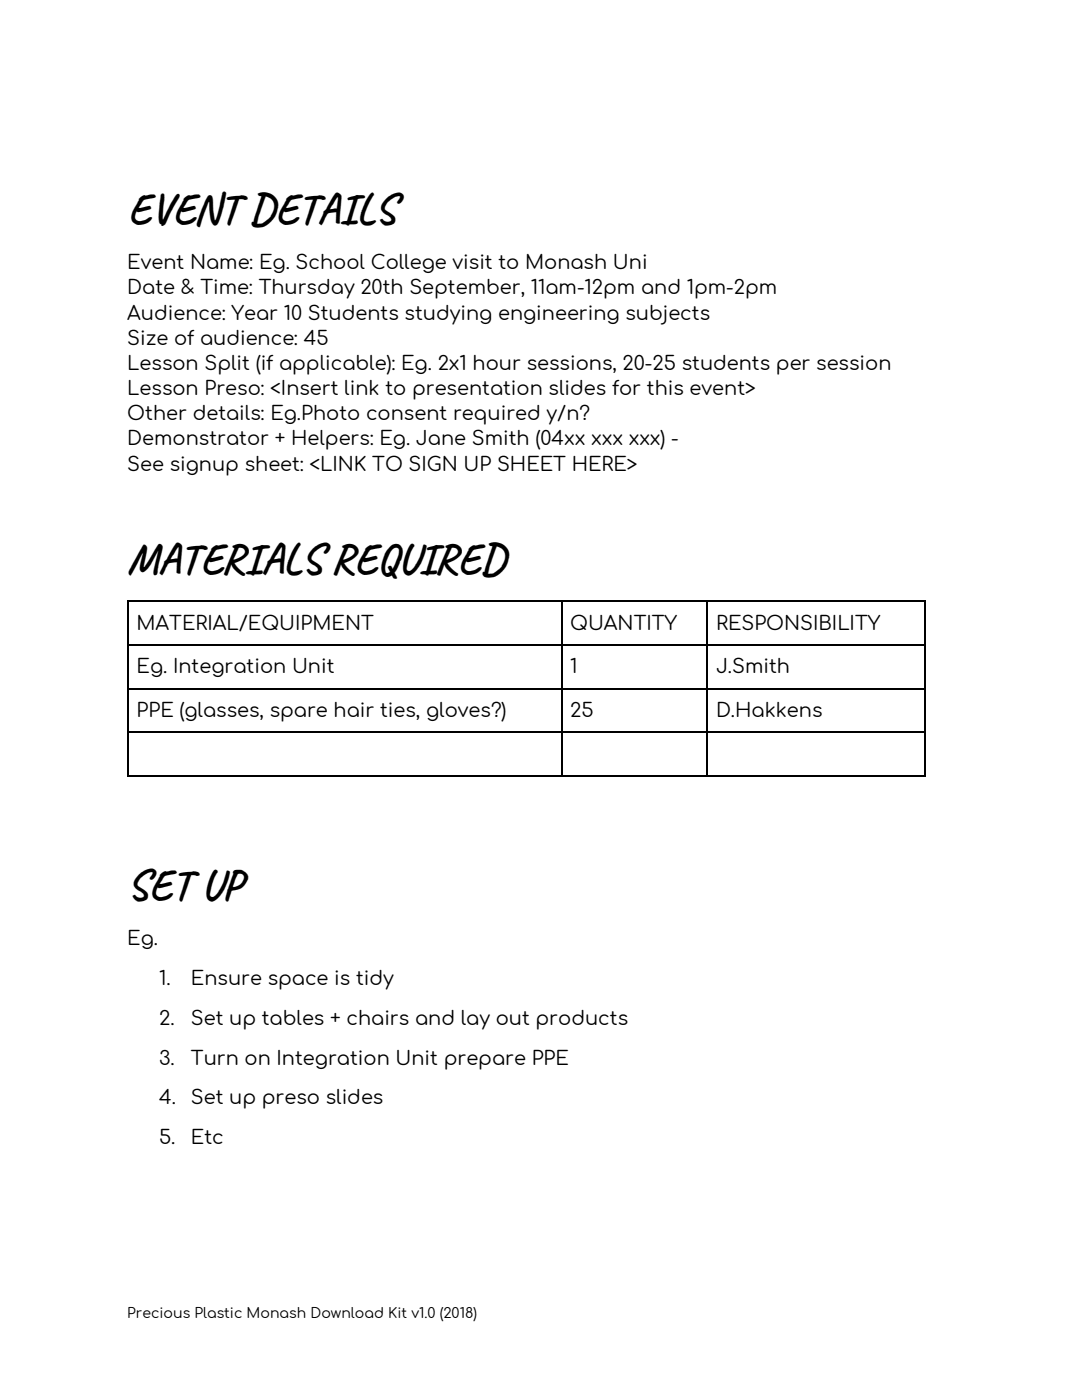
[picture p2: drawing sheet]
<svg xmlns="http://www.w3.org/2000/svg" width="216mm" height="279mm" viewBox="0 0 216 279" stroke-linecap="round" stroke-linejoin="round" font-family="sans-serif">
<defs><g id="words">
<g font-size="8.5">
<text x="25.4" y="44.4">EVENTDETAILS</text>
<text x="25.4" y="114.3">MATERIALSREQUIRED</text>
<text x="25.4" y="179.4">SETUP</text>
</g>
<g font-size="3.9">
<text x="25.4" y="53.7">Event Name: Eg. School College visit to Monash Uni</text>
<text x="25.4" y="58.7">Date &amp; Time: Thursday 20th September, 11am-12pm and 1pm-2pm</text>
<text x="25.4" y="63.8">Audience: Year 10 Students studying engineering subjects</text>
<text x="25.4" y="68.8">Size of audience: 45</text>
<text x="25.4" y="73.8">Lesson Split (if applicable): Eg. 2x1 hour sessions, 20-25 students per session</text>
<text x="25.4" y="78.8">Lesson Preso: &lt;Insert link to presentation slides for this event&gt;</text>
<text x="25.4" y="83.9">Other details: Eg.Photo consent required y/n?</text>
<text x="25.4" y="88.9">Demonstrator + Helpers: Eg. Jane Smith (04xx xxx xxx) -</text>
<text x="25.4" y="93.9">See signup sheet: &lt;LINK TO SIGN UP SHEET HERE&gt;</text>
<text x="27.3" y="125.7">MATERIAL/EQUIPMENT</text>
<text x="113.8" y="125.7">QUANTITY</text>
<text x="142.9" y="125.7">RESPONSIBILITY</text>
<text x="27.3" y="134.4">Eg. Integration Unit</text>
<text x="113.8" y="134.4">1</text>
<text x="142.9" y="134.4">J.Smith</text>
<text x="27.3" y="143.1">PPE (glasses, spare hair ties, gloves?)</text>
<text x="113.8" y="143.1">25</text>
<text x="142.9" y="143.1">D.Hakkens</text>
<text x="25.4" y="188.6">Eg.</text>
<text x="31.7" y="196.6">1.</text>
<text x="38.1" y="196.6">Ensure space is tidy</text>
<text x="31.7" y="204.5">2.</text>
<text x="38.1" y="204.5">Set up tables + chairs and lay out products</text>
<text x="31.7" y="212.5">3.</text>
<text x="38.1" y="212.5">Turn on Integration Unit prepare PPE</text>
<text x="31.7" y="220.4">4.</text>
<text x="38.1" y="220.4">Set up preso slides</text>
<text x="31.7" y="228.3">5.</text>
<text x="38.1" y="228.3">Etc</text>
</g>
<text font-size="2.8" x="25.4" y="263">Precious Plastic Monash Download Kit v1.0 (2018)</text>
</g></defs>
<path d="M25.4 120h159.3M25.5 119.9v35.1M112.1 119.9v35.1M141.2 119.9v35.1M184.5 119.9v35.1M25.4 137.5h159.3M25.4 128.7h159.3M25.4 146.2h159.3M25.4 154.9h159.3" fill="none" stroke="#000" stroke-width=".26"/>
<use href="#words"/>
</svg>
